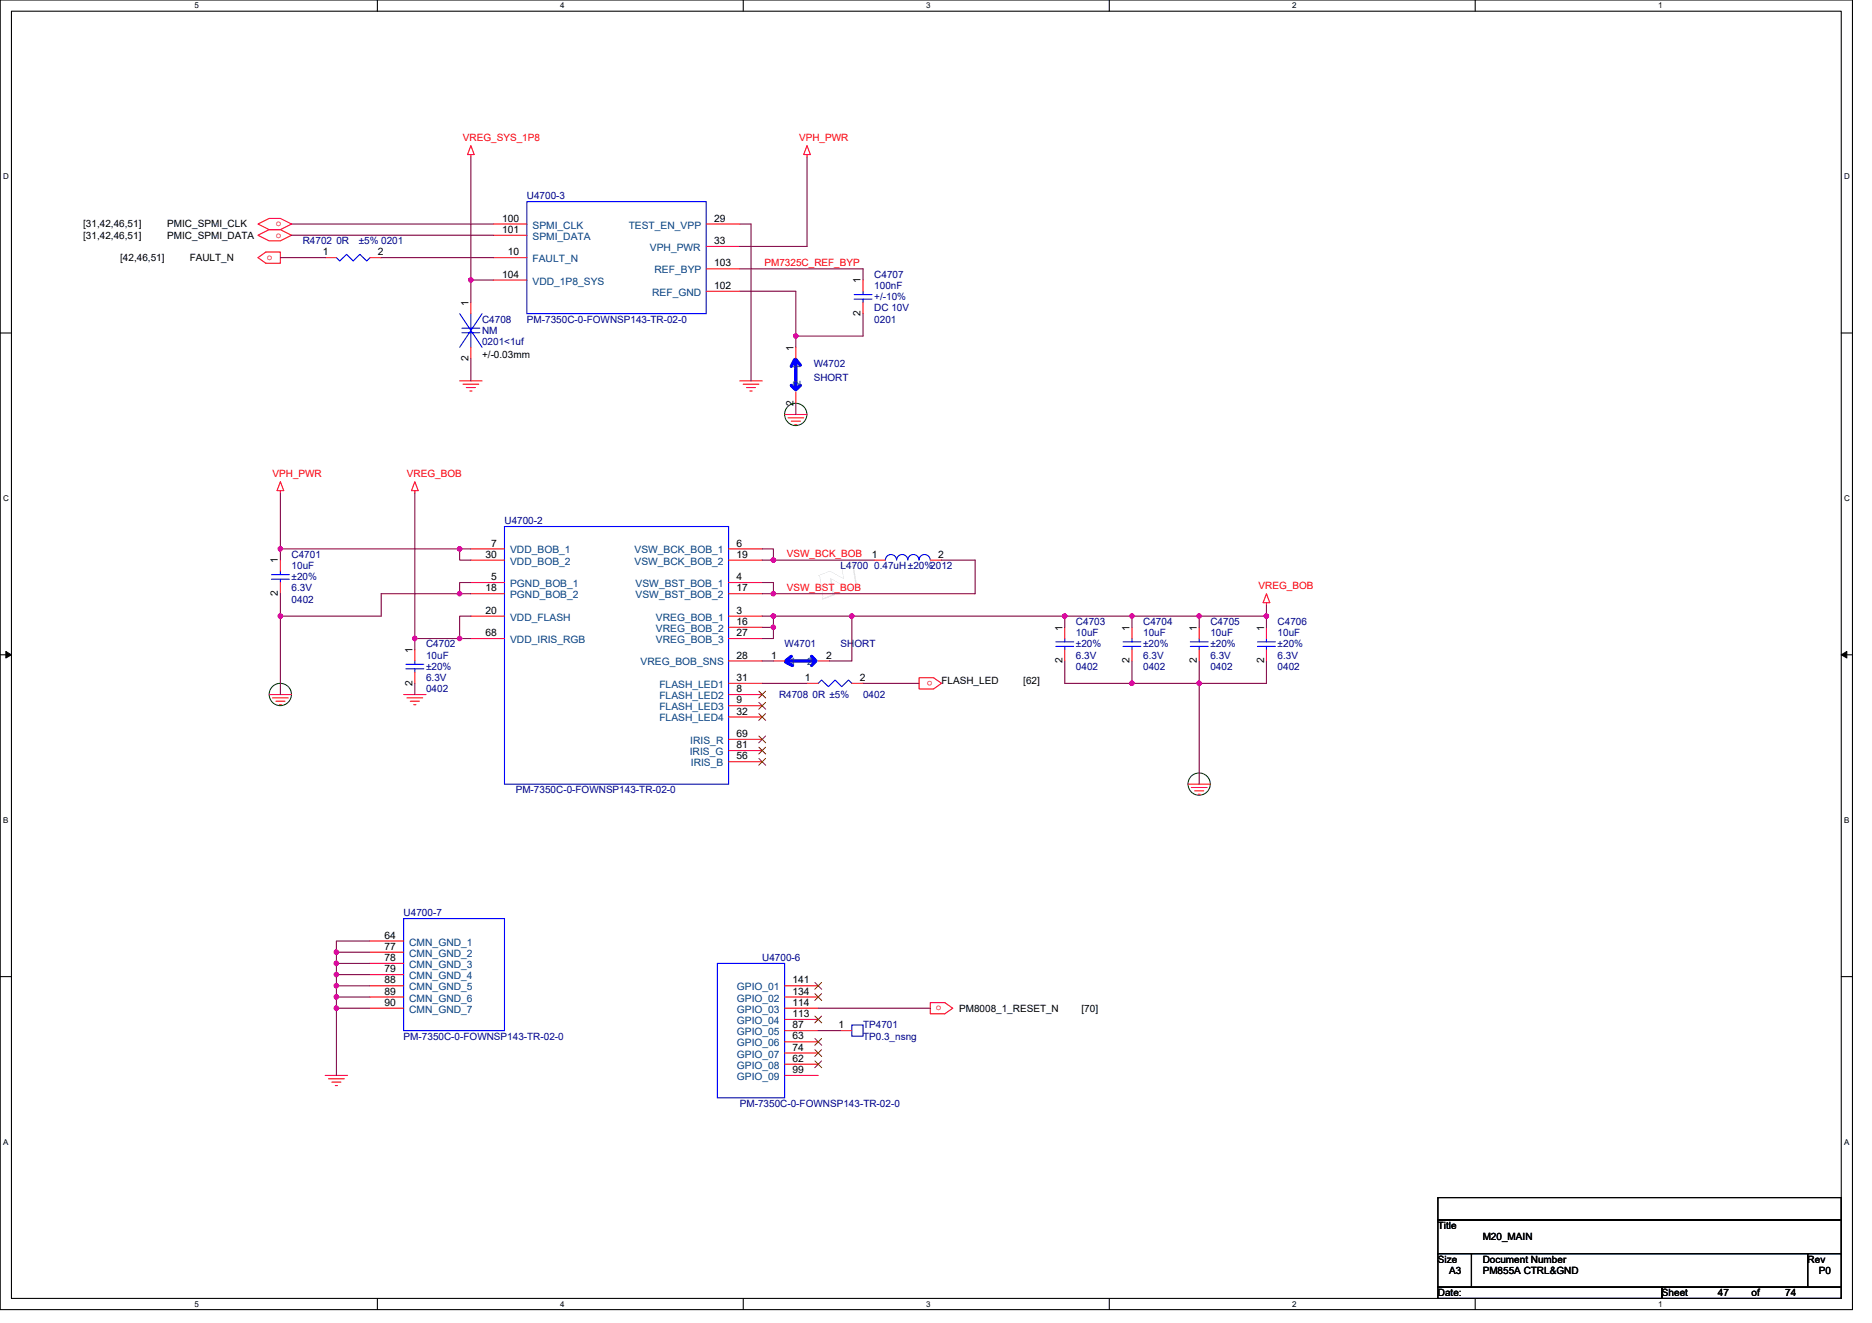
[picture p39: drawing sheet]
<svg xmlns="http://www.w3.org/2000/svg" width="297mm" height="210mm" viewBox="0 0 297 210" stroke-linecap="round" stroke-linejoin="round" font-family="sans-serif">
<defs><g id="words">
<g font-size="1.6" fill="#f00">
<text x="73.5" y="22.4">VREG_SYS_1P8</text>
<text x="126.8" y="22.4">VPH_PWR</text>
<text x="43.8" y="35.9">o</text>
<text x="42.4" y="41.3">o</text>
<text x="43.8" y="37.7">o</text>
<text x="121.3" y="42.2">PM7325C_REF_BYP</text>
<text x="43.2" y="75.7">VPH_PWR</text>
<text x="64.6" y="75.7">VREG_BOB</text>
<text x="124.9" y="88.4">VSW_BCK_BOB</text>
<text x="124.9" y="93.8">VSW_BST_BOB</text>
<text x="199.7" y="93.5">VREG_BOB</text>
<text x="148" y="108" transform="rotate(180 148 108)">o</text>
<text x="148.5" y="160.4">o</text>
</g>
<g font-size="1.6">
<text x="79.7" y="35.2">100</text>
<text x="113.3" y="35.2">29</text>
<text x="13.2" y="36.1">[31,42,46,51]</text>
<text x="13.2" y="37.9">[31,42,46,51]</text>
<text x="19.1" y="41.4">[42,46,51]</text>
<text x="26.5" y="36.1">PMIC_SPMI_CLK</text>
<text x="26.5" y="37.9">PMIC_SPMI_DATA</text>
<text x="30.1" y="41.4">FAULT_N</text>
<text x="51.2" y="40.5">1</text>
<text x="60" y="40.5">2</text>
<text x="79.7" y="37">101</text>
<text x="80.6" y="40.5">10</text>
<text x="113.3" y="38.7">33</text>
<text x="79.7" y="44.1">104</text>
<text x="113.3" y="42.3">103</text>
<text x="113.3" y="45.8">102</text>
<text x="136.6" y="45" transform="rotate(-90 136.6 45)">1</text>
<text x="74.3" y="48.5" transform="rotate(-90 74.3 48.5)">1</text>
<text x="136.6" y="50.2" transform="rotate(-90 136.6 50.2)">2</text>
<text x="74.3" y="57.3" transform="rotate(-90 74.3 57.3)">2</text>
<text x="76.5" y="56.9">+/-0.03mm</text>
<text x="125.9" y="55.6" transform="rotate(-90 125.9 55.6)">1</text>
<text x="125.9" y="64.4" transform="rotate(-90 125.9 64.4)">2</text>
<text x="44.1" y="89.4" transform="rotate(-90 44.1 89.4)">1</text>
<text x="77" y="88.5">30</text>
<text x="77.9" y="86.7">7</text>
<text x="116.9" y="86.7">6</text>
<text x="116.9" y="88.5">19</text>
<text x="138.4" y="88.5">1</text>
<text x="148.9" y="88.5">2</text>
<text x="44.1" y="94.6" transform="rotate(-90 44.1 94.6)">2</text>
<text x="77" y="93.9">18</text>
<text x="77.9" y="92.1">5</text>
<text x="116.9" y="92.1">4</text>
<text x="116.9" y="93.9">17</text>
<text x="77" y="97.4">20</text>
<text x="77" y="101">68</text>
<text x="116.9" y="97.4">3</text>
<text x="116.9" y="99.2">16</text>
<text x="116.9" y="101">27</text>
<text x="168.6" y="100.1" transform="rotate(-90 168.6 100.1)">1</text>
<text x="179.2" y="100.1" transform="rotate(-90 179.2 100.1)">1</text>
<text x="189.9" y="100.1" transform="rotate(-90 189.9 100.1)">1</text>
<text x="200.6" y="100.1" transform="rotate(-90 200.6 100.1)">1</text>
<text x="65.4" y="103.7" transform="rotate(-90 65.4 103.7)">1</text>
<text x="116.9" y="104.5">28</text>
<text x="122.4" y="104.5">1</text>
<text x="131.1" y="104.5">2</text>
<text x="168.6" y="105.3" transform="rotate(-90 168.6 105.3)">2</text>
<text x="179.2" y="105.3" transform="rotate(-90 179.2 105.3)">2</text>
<text x="189.9" y="105.3" transform="rotate(-90 189.9 105.3)">2</text>
<text x="200.6" y="105.3" transform="rotate(-90 200.6 105.3)">2</text>
<text x="65.4" y="108.8" transform="rotate(-90 65.4 108.8)">2</text>
<text x="116.9" y="108.1">31</text>
<text x="116.9" y="109.9">8</text>
<text x="116.9" y="111.6">9</text>
<text x="116.9" y="113.4">32</text>
<text x="127.7" y="108.1">1</text>
<text x="136.4" y="108.1">2</text>
<text x="149.4" y="108.6">FLASH_LED</text>
<text x="162.4" y="108.6">[62]</text>
<text x="116.9" y="117">69</text>
<text x="116.9" y="118.7">81</text>
<text x="116.9" y="120.5">56</text>
<text x="61" y="149">64</text>
<text x="61" y="150.7">77</text>
<text x="61" y="152.5">78</text>
<text x="61" y="154.3">79</text>
<text x="61" y="156.1">88</text>
<text x="61" y="157.9">89</text>
<text x="61" y="159.6">90</text>
<text x="125.7" y="156.1">141</text>
<text x="125.7" y="157.9">134</text>
<text x="125.7" y="159.6">114</text>
<text x="125.7" y="161.4">113</text>
<text x="152.2" y="160.5">PM8008_1_RESET_N</text>
<text x="171.6" y="160.5">[70]</text>
<text x="125.7" y="163.2">87</text>
<text x="125.7" y="165">63</text>
<text x="125.7" y="166.8">74</text>
<text x="133" y="163.2">1</text>
<text x="125.7" y="168.5">62</text>
<text x="125.7" y="170.3">99</text>
<text x="228.2" y="195.1">Title</text>
<text x="235.3" y="196.8">M20_MAIN</text>
<text x="228.2" y="200.4">Size</text>
<text x="229.9" y="202.2">A3</text>
<text x="235.3" y="200.4">Document Number</text>
<text x="235.3" y="202.2">PM855A CTRL&amp;GND</text>
<text x="286.8" y="200.4">Rev</text>
<text x="288.6" y="202.2">P0</text>
<text x="228.2" y="205.7">Date:</text>
<text x="263.7" y="205.7">Sheet</text>
<text x="272.6" y="205.7">47</text>
<text x="277.9" y="205.7">of</text>
<text x="283.3" y="205.7">74</text>
</g>
<g font-size="1.6" fill="#000080">
<text x="83.6" y="31.6">U4700-3</text>
<text x="48" y="38.8">R4702 0R</text>
<text x="56.9" y="38.8">±5% 0201</text>
<text x="138.7" y="44.1">C4707</text>
<text x="138.7" y="45.9">100nF</text>
<text x="138.7" y="47.6">+/-10%</text>
<text x="76.5" y="51.2">C4708</text>
<text x="76.5" y="53">NM</text>
<text x="83.6" y="51.2">PM-7350C-0-FOWNSP143-TR-02-0</text>
<text x="138.7" y="51.2">0201</text>
<text x="138.7" y="49.4">DC 10V</text>
<text x="76.5" y="54.8">0201&lt;1uf</text>
<text x="129.1" y="58.3">W4702</text>
<text x="129.1" y="60.5">SHORT</text>
<text x="80" y="83.2">U4700-2</text>
<text x="46.3" y="88.5">C4701</text>
<text x="46.3" y="90.3">10uF</text>
<text x="46.3" y="95.7">0402</text>
<text x="46.3" y="93.9">6.3V</text>
<text x="46.3" y="92.1">±20%</text>
<text x="133.4" y="90.3">L4700 0.47uH±20%2012</text>
<text x="170.7" y="99.2">C4703</text>
<text x="170.7" y="101">10uF</text>
<text x="181.4" y="99.2">C4704</text>
<text x="181.4" y="101">10uF</text>
<text x="192.1" y="99.2">C4705</text>
<text x="192.1" y="101">10uF</text>
<text x="202.7" y="99.2">C4706</text>
<text x="202.7" y="101">10uF</text>
<text x="67.6" y="102.8">C4702</text>
<text x="67.6" y="104.5">10uF</text>
<text x="67.6" y="106.3">±20%</text>
<text x="124.5" y="102.8">W4701</text>
<text x="133.4" y="102.8">SHORT</text>
<text x="170.7" y="106.3">0402</text>
<text x="170.7" y="104.5">6.3V</text>
<text x="170.7" y="102.8">±20%</text>
<text x="181.4" y="106.3">0402</text>
<text x="181.4" y="104.5">6.3V</text>
<text x="181.4" y="102.8">±20%</text>
<text x="192.1" y="106.3">0402</text>
<text x="192.1" y="104.5">6.3V</text>
<text x="192.1" y="102.8">±20%</text>
<text x="202.7" y="106.3">0402</text>
<text x="202.7" y="104.5">6.3V</text>
<text x="202.7" y="102.8">±20%</text>
<text x="67.6" y="109.9">0402</text>
<text x="67.6" y="108.1">6.3V</text>
<text x="123.6" y="110.8">R4708 0R ±5%</text>
<text x="136.9" y="110.8">0402</text>
<text x="81.8" y="125.9">PM-7350C-0-FOWNSP143-TR-02-0</text>
<text x="64" y="145.4">U4700-7</text>
<text x="120.9" y="152.5">U4700-6</text>
<text x="64" y="165">PM-7350C-0-FOWNSP143-TR-02-0</text>
<text x="136.9" y="163.2">TP4701</text>
<text x="136.9" y="165">TP0.3_nsng</text>
<text x="117.4" y="175.7">PM-7350C-0-FOWNSP143-TR-02-0</text>
</g>
<g font-size="1.6" fill="#004080">
<text x="84.5" y="36.3">SPMI_CLK</text>
<text x="84.5" y="38.1">SPMI_DATA</text>
<text x="84.5" y="41.6">FAULT_N</text>
<text x="99.8" y="36.3">TEST_EN_VPP</text>
<text x="103.1" y="39.8">VPH_PWR</text>
<text x="84.5" y="45.2">VDD_1P8_SYS</text>
<text x="103.5" y="46.9">REF_GND</text>
<text x="103.9" y="43.4">REF_BYP</text>
<text x="127" y="58.7" transform="rotate(-90 127 58.7)">1</text>
<text x="127" y="61.3" transform="rotate(-90 127 61.3)">2</text>
<text x="80.9" y="87.8">VDD_BOB_1</text>
<text x="80.9" y="89.6">VDD_BOB_2</text>
<text x="100.7" y="87.8">VSW_BCK_BOB_1</text>
<text x="100.7" y="89.6">VSW_BCK_BOB_2</text>
<text x="80.9" y="93.2">PGND_BOB_1</text>
<text x="80.9" y="95">PGND_BOB_2</text>
<text x="100.9" y="93.2">VSW_BST_BOB_1</text>
<text x="100.9" y="95">VSW_BST_BOB_2</text>
<text x="80.9" y="98.5">VDD_FLASH</text>
<text x="104.1" y="98.5">VREG_BOB_1</text>
<text x="104.1" y="100.3">VREG_BOB_2</text>
<text x="80.9" y="102.1">VDD_IRIS_RGB</text>
<text x="101.6" y="105.6">VREG_BOB_SNS</text>
<text x="104.1" y="102.1">VREG_BOB_3</text>
<text x="125.4" y="105.6">1</text>
<text x="128.1" y="105.6">2</text>
<text x="104.6" y="109.2">FLASH_LED1</text>
<text x="104.6" y="111">FLASH_LED2</text>
<text x="104.6" y="112.7">FLASH_LED3</text>
<text x="104.6" y="114.5">FLASH_LED4</text>
<text x="109.4" y="119.8">IRIS_G</text>
<text x="109.5" y="118.1">IRIS_R</text>
<text x="109.6" y="121.6">IRIS_B</text>
<text x="64.9" y="150.1">CMN_GND_1</text>
<text x="64.9" y="151.8">CMN_GND_2</text>
<text x="64.9" y="153.6">CMN_GND_3</text>
<text x="64.9" y="155.4">CMN_GND_4</text>
<text x="64.9" y="157.2">CMN_GND_5</text>
<text x="64.9" y="159">CMN_GND_6</text>
<text x="64.9" y="160.7">CMN_GND_7</text>
<text x="116.9" y="157.2">GPIO_01</text>
<text x="116.9" y="159">GPIO_02</text>
<text x="116.9" y="160.7">GPIO_03</text>
<text x="116.9" y="162.5">GPIO_04</text>
<text x="116.9" y="164.3">GPIO_05</text>
<text x="116.9" y="166.1">GPIO_06</text>
<text x="116.9" y="167.9">GPIO_07</text>
<text x="116.9" y="169.6">GPIO_08</text>
<text x="116.9" y="171.4">GPIO_09</text>
</g>
<g font-size="1.3">
<text x="30.8" y="1.3">5</text>
<text x="88.9" y="1.3">4</text>
<text x="147" y="1.3">3</text>
<text x="205" y="1.3">2</text>
<text x="263.1" y="1.3">1</text>
<text x=".5" y="28.4">D</text>
<text x="292.6" y="28.4">D</text>
<text x=".5" y="79.5">C</text>
<text x="292.6" y="79.5">C</text>
<text x=".5" y="130.6">B</text>
<text x="292.6" y="130.6">B</text>
<text x=".5" y="181.7">A</text>
<text x="292.6" y="181.7">A</text>
<text x="30.8" y="207.4">5</text>
<text x="88.9" y="207.4">4</text>
<text x="147" y="207.4">3</text>
<text x="205" y="207.4">2</text>
<text x="263.1" y="207.4">1</text>
</g>
</g></defs>
<path d="M0 0h293.9v207.9h-293.9zM1.8 1.8h290.4v204.3h-290.4z" fill="none" stroke="#000" stroke-width=".17"/>
<g fill="#fff">
<path d="M30.8 .2h.7v1.4h-.7z"/>
<path d="M30.8 206.3h.7v1.4h-.7z"/>
</g>
<path d="M59.9 0v1.8M59.9 206.1v1.8" fill="none" stroke="#000" stroke-width=".17"/>
<g fill="#fff">
<path d="M88.9 .2h.7v1.4h-.7z"/>
<path d="M88.9 206.3h.7v1.4h-.7z"/>
</g>
<path d="M117.9 0v1.8M117.9 206.1v1.8" fill="none" stroke="#000" stroke-width=".17"/>
<g fill="#fff">
<path d="M147 .2h.7v1.4h-.7z"/>
<path d="M147 206.3h.7v1.4h-.7z"/>
</g>
<path d="M176 0v1.8M176 206.1v1.8" fill="none" stroke="#000" stroke-width=".17"/>
<g fill="#fff">
<path d="M205 .2h.7v1.4h-.7z"/>
<path d="M205 206.3h.7v1.4h-.7z"/>
</g>
<path d="M234.1 0v1.8M234.1 206.1v1.8" fill="none" stroke="#000" stroke-width=".17"/>
<g fill="#fff">
<path d="M263.1 .2h.7v1.4h-.7z"/>
<path d="M263.1 206.3h.7v1.4h-.7z"/>
<path d="M.5 27.3h.9v1.4h-.9z"/>
<path d="M292.6 27.3h.9v1.4h-.9z"/>
<path d="M.5 78.4h.9v1.4h-.9z"/>
<path d="M292.6 78.4h.9v1.4h-.9z"/>
</g>
<path d="M0 52.9h1.8M292.2 52.9h1.7" fill="none" stroke="#000" stroke-width=".17"/>
<g fill="#fff">
<path d="M.5 129.5h.8v1.4h-.8z"/>
<path d="M292.6 129.5h.9v1.4h-.9z"/>
</g>
<path d="M0 103.9h1.8M292.2 103.9h1.7" fill="none" stroke="#000" stroke-width=".17"/>
<path d="M.9 103.4l.9 .5-.9 .5zM292.2 103.9l.8-.5v1z" fill="#000" stroke="#000" stroke-width=".16"/>
<g fill="#fff">
<path d="M.5 180.5h.8v1.4h-.8z"/>
<path d="M292.6 180.5h.9v1.4h-.9z"/>
</g>
<path d="M0 155h1.8M292.2 155h1.7M228.2 190.1h64v3.5h-64zM228.2 193.6h64v5.4h-64zM228.2 199h5.3v5.3h-5.3zM233.5 199h53.3v5.3h-53.3zM286.8 199h5.4v5.3h-5.4zM228.2 204.3h35.5v1.8h-35.5zM263.7 204.3h28.5v1.8h-28.5z" fill="none" stroke="#000" stroke-width=".17"/>
<g fill="none" stroke="#008000" stroke-width=".17">
<circle cx="126.3" cy="65.8" r="1.77"/>
<circle cx="44.5" cy="110.2" r="1.77"/>
<circle cx="190.3" cy="124.4" r="1.77"/>
</g>
<g fill="none" stroke="#f00" stroke-width=".17">
<path d="M40.9 35.6l1.8-.9h1.8l1.8 .9-1.8 .8h-1.8zM40.9 37.3l1.8-.9h1.8l1.8 .9-1.8 .9h-1.8zM74.7 23.1l.5 1.4h-1zM74.7 24.5v.4M78.3 35.6h5.3M78.3 37.3h5.3M112.1 35.6h5.3M112.1 39.1h5.3M128.1 23.1l.5 1.4h-1.1zM128.1 24.5v.4M40.9 40.9l1.3-.9h2.3v1.8h-2.3zM51.6 40.9h1.8"/>
<path d="M58.7 40.9h1.8M74.7 48v1.8M74.7 55.1v1.8M78.3 40.9h5.3M78.3 44.4h5.3M112.1 42.7h5.3M112.1 46.2h5.3M126.3 55.1v1.8M136.9 44.4v1.8M136.9 48v1.8M44.5 76.5l.5 1.4h-1zM44.5 77.9v.3"/>
<path d="M65.8 76.5l.6 1.4h-1.1zM65.8 77.9v.3M72.9 60.5h3.6M73.5 61h2.5M74 61.5h1.4M74.5 62.1h.4M117.4 60.5h3.5M117.9 61h2.5M118.4 61.5h1.5M119 62.1h.3M124.5 65.8h3.6M125 66.3h2.5"/>
<path d="M125.6 66.8h1.4M126.1 67.4h.3M126.3 62.2v1.8M44.5 88.9v1.8M44.5 92.5v1.7M74.7 87.1h5.3M74.7 88.9h5.3M74.7 92.5h5.3M74.7 94.2h5.3M74.7 97.8h5.3M115.6 87.1h5.3M115.6 88.9h5.3"/>
<path d="M115.6 92.5h5.3M115.6 94.2h5.3M115.6 97.8h5.3M115.6 99.6h5.3M138.7 88.9h1.8M147.6 88.9h1.8M168.9 99.6v1.7M179.6 99.6v1.7M190.3 99.6v1.7M201 94.2l.5 1.5h-1.1zM201 95.7v.3M201 99.6v1.7"/>
<path d="M42.7 110.2h3.6M43.2 110.8h2.5M43.8 111.3h1.4M44.3 111.8h.4M64 110.2h3.6M64.6 110.8h2.5M65.1 111.3h1.4M65.7 111.8h.3M65.8 103.1v1.8M65.8 106.7v1.8M74.7 101.3h5.3M115.6 101.3h5.3"/>
<path d="M115.6 104.9h5.3M115.6 108.5h5.3M115.6 110.2h5.3M115.6 112h5.3M115.6 113.8h5.3M115.6 117.3h5.3M115.6 119.1h5.3M122.7 104.9h1.8M128.1 108.5h1.7M129.8 104.9h1.8M135.2 108.5h1.7M145.8 107.6h2.3l1.3 .9-1.3 .8h-2.3z"/>
<path d="M168.9 103.1v1.8M179.6 103.1v1.8M190.3 103.1v1.8M201 103.1v1.8M115.6 120.9h5.3M188.5 124.5h3.6M189 125h2.5M189.6 125.5h1.4M190.1 126.1h.4M58.7 149.4h5.3M58.7 151.1h5.3M58.7 152.9h5.3"/>
<path d="M58.7 154.7h5.3M58.7 156.5h5.3M58.7 158.2h5.3M124.5 156.5h5.3M124.5 158.2h5.3M147.6 159.1h2.3l1.3 .9-1.3 .9h-2.3zM51.6 170.7h3.6M52.1 171.2h2.5M52.7 171.7h1.4M53.2 172.3h.3M58.7 160h5.3M124.5 160h5.3"/>
<path d="M124.5 161.8h5.3M124.5 163.6h5.3M124.5 165.4h5.3M124.5 167.1h5.3M124.5 168.9h5.3M124.5 170.7h5.3M133.4 163.6h1.8"/>
</g>
<g fill="none" stroke="#00f" stroke-width=".17">
<path d="M83.6 32h28.5v17.8h-28.5zM53.4 40.9l.5 .5 1.1-1 1 1 1.1-1 1.1 1 .5-.5M72.9 49.8l3.6 5.3M73.3 52.1h2.8M73.3 52.8h2.8M74.7 49.8v2.3M74.7 52.8v2.3M76.5 49.8l-3.6 5.3M135.5 46.8h2.9M135.5 47.5h2.9M136.9 46.2v.6M136.9 47.5v.5"/>
<path d="M43.1 91.2h2.8M43.1 91.9h2.8M44.5 90.7v.5M44.5 91.9v.6M80 83.6h35.6v40.9h-35.6zM140.5 88.9a.88 .88 0 0 1 .9-.9 .88 .88 0 0 1 .9 .9M142.3 88.9a.88 .88 0 0 1 .9-.9 .88 .88 0 0 1 .8 .9M144.1 88.9a.88 .88 0 0 1 .8-.9 .88 .88 0 0 1 .9 .9 .89 .89 0 0 1 .9-.9 .89 .89 0 0 1 .9 .9M64.4 105.4h2.8M64.4 106.2h2.8M65.8 104.9v.5M65.8 106.2v.5"/>
<path d="M129.8 108.5l.6-.6 1 1.1 1.1-1.1 1.1 1.1 1-1.1 .6 .6M167.5 101.9h2.9M167.5 102.6h2.9M168.9 101.3v.6M168.9 102.6v.5M178.2 101.9h2.8M178.2 102.6h2.8M179.6 101.3v.6M179.6 102.6v.5M188.9 101.9h2.8M188.9 102.6h2.8M190.3 101.3v.6"/>
<path d="M190.3 102.6v.5M199.5 101.9h2.9M199.5 102.6h2.9M201 101.3v.6M201 102.6v.5M64 145.8h16v17.8h-16zM113.8 152.9h10.7v21.3h-10.7zM135.2 162.7h1.7v1.8h-1.7z"/>
</g>
<path d="M126.1 57.1l-.5 1M126.3 57.4v3.9M126.3 57.1l.7 .9M125.6 61.2l.7 .7M127 61.2l-.6 .5M124.7 105.1l1 .5M125 104.9h3.9M125.6 104.2l-.9 .7M128.8 104.2l.5 .5M129.5 104.9l-.7 .7" fill="none" stroke="#00f" stroke-width=".53"/>
<g fill="none" stroke="#804000" stroke-width=".16">
<path d="M120.4 109.7l1.1 1.1M120.4 111.5l1.1 1.1M120.4 113.3l1.1 1M120.4 116.8l1.1 1.1M120.4 118.6l1.1 1.1M121.5 109.7l-1.1 1.1M121.5 111.5l-1.1 1.1M121.5 113.3l-1.1 1M121.5 116.8l-1.1 1.1M121.5 118.6l-1.1 1.1M120.4 120.4l1.1 1.1M121.5 120.4l-1.1 1.1"/>
<path d="M129.3 155.9l1.1 1.1M129.3 157.7l1.1 1.1M130.4 155.9l-1.1 1.1M130.4 157.7l-1.1 1.1M129.3 161.3l1.1 1M129.3 164.8l1.1 1.1M129.3 166.6l1.1 1.1M129.3 168.4l1.1 1.1M130.4 161.3l-1.1 1M130.4 164.8l-1.1 1.1M130.4 166.6l-1.1 1.1M130.4 168.4l-1.1 1.1"/>
</g>
<g fill="none" stroke="#800040" stroke-width=".17">
<path d="M46.3 35.6h32M46.3 37.3h32M74.7 24.9v19.5M117.4 35.6h1.8v24.9M128.1 24.9v14.2h-10.7M44.5 40.9h7.1M60.5 40.9h17.8M74.7 44.4v3.6M74.7 56.9v3.6M74.7 44.4h3.6M117.4 46.2h8.9v7.1M117.4 42.7h19.5v1.7"/>
<path d="M136.9 49.8v3.5h-10.6v1.8M44.5 78.2v8.9M65.8 78.2v23.1M126.3 64v1.8M44.5 87.1v1.8M44.5 94.2v3.6M44.5 97.8v12.4M44.5 87.1h28.4M72.9 87.1v1.8h1.8M72.9 87.1h1.8M72.9 94.2h-12.4v3.6h-16M72.9 94.2h1.8"/>
<path d="M74.7 92.5h-1.8v1.7M74.7 97.8h-1.8v3.5M120.9 87.1h1.8v1.8h16M120.9 92.5h1.8v1.7M120.9 97.8h1.8v1.8M120.9 99.6h1.8v1.7h-1.8M120.9 88.9h1.8M120.9 94.2h1.8M122.7 97.8h12.5M135.2 97.8v7.1h-3.6M135.2 97.8h33.7M149.4 88.9h5.3v5.3h-32"/>
<path d="M168.9 97.8h10.7M168.9 97.8v1.8M179.6 97.8v1.8M179.6 97.8h10.7M190.3 97.8h10.7M190.3 97.8v1.8M201 96v1.8M201 97.8v1.8M65.8 101.3v1.8M65.8 108.5v1.7M65.8 101.3h7.1M72.9 101.3h1.8"/>
<path d="M120.9 104.9h1.8M120.9 108.5h7.2M136.9 108.5h8.9M168.9 104.9v3.6h10.7M179.6 108.5h10.7M179.6 104.9v3.6M190.3 104.9v3.6M190.3 108.5v16M201 104.9v3.6h-10.7M53.4 151.1h5.3M53.4 152.9h5.3M53.4 154.7h5.3"/>
<path d="M53.4 151.1v1.8M53.4 152.9v1.8M53.4 154.7v1.8M58.7 149.4h-5.3v1.7M58.7 156.5h-5.3v1.7M58.7 158.2h-5.3v1.8M58.7 160h-5.3v10.7M129.8 163.6h3.6M129.8 160h17.8"/>
</g>
<g fill="#f0f" stroke="#f0f" stroke-width=".17">
<circle cx="74.7" cy="44.4" r=".35"/>
<circle cx="126.3" cy="53.3" r=".35"/>
<circle cx="72.9" cy="87.1" r=".35"/>
<circle cx="44.5" cy="87.1" r=".35"/>
<circle cx="72.9" cy="94.2" r=".35"/>
<circle cx="72.9" cy="101.3" r=".35"/>
<circle cx="65.8" cy="101.3" r=".35"/>
<circle cx="122.7" cy="88.9" r=".35"/>
<circle cx="122.7" cy="94.2" r=".35"/>
<circle cx="122.7" cy="99.6" r=".35"/>
<circle cx="122.7" cy="97.8" r=".35"/>
<circle cx="168.9" cy="97.8" r=".35"/>
<circle cx="135.2" cy="97.8" r=".35"/>
<circle cx="179.6" cy="108.4" r=".35"/>
<circle cx="190.3" cy="108.4" r=".35"/>
<circle cx="190.3" cy="97.8" r=".35"/>
<circle cx="179.6" cy="97.8" r=".35"/>
<circle cx="200.9" cy="97.8" r=".35"/>
<circle cx="53.4" cy="151.1" r=".35"/>
<circle cx="53.4" cy="152.9" r=".35"/>
<circle cx="53.4" cy="154.7" r=".35"/>
<circle cx="53.4" cy="156.5" r=".35"/>
<circle cx="53.4" cy="158.2" r=".35"/>
<circle cx="53.4" cy="160" r=".35"/>
<circle cx="44.5" cy="97.8" r=".35"/>
</g>
<use href="#words"/>
</svg>
